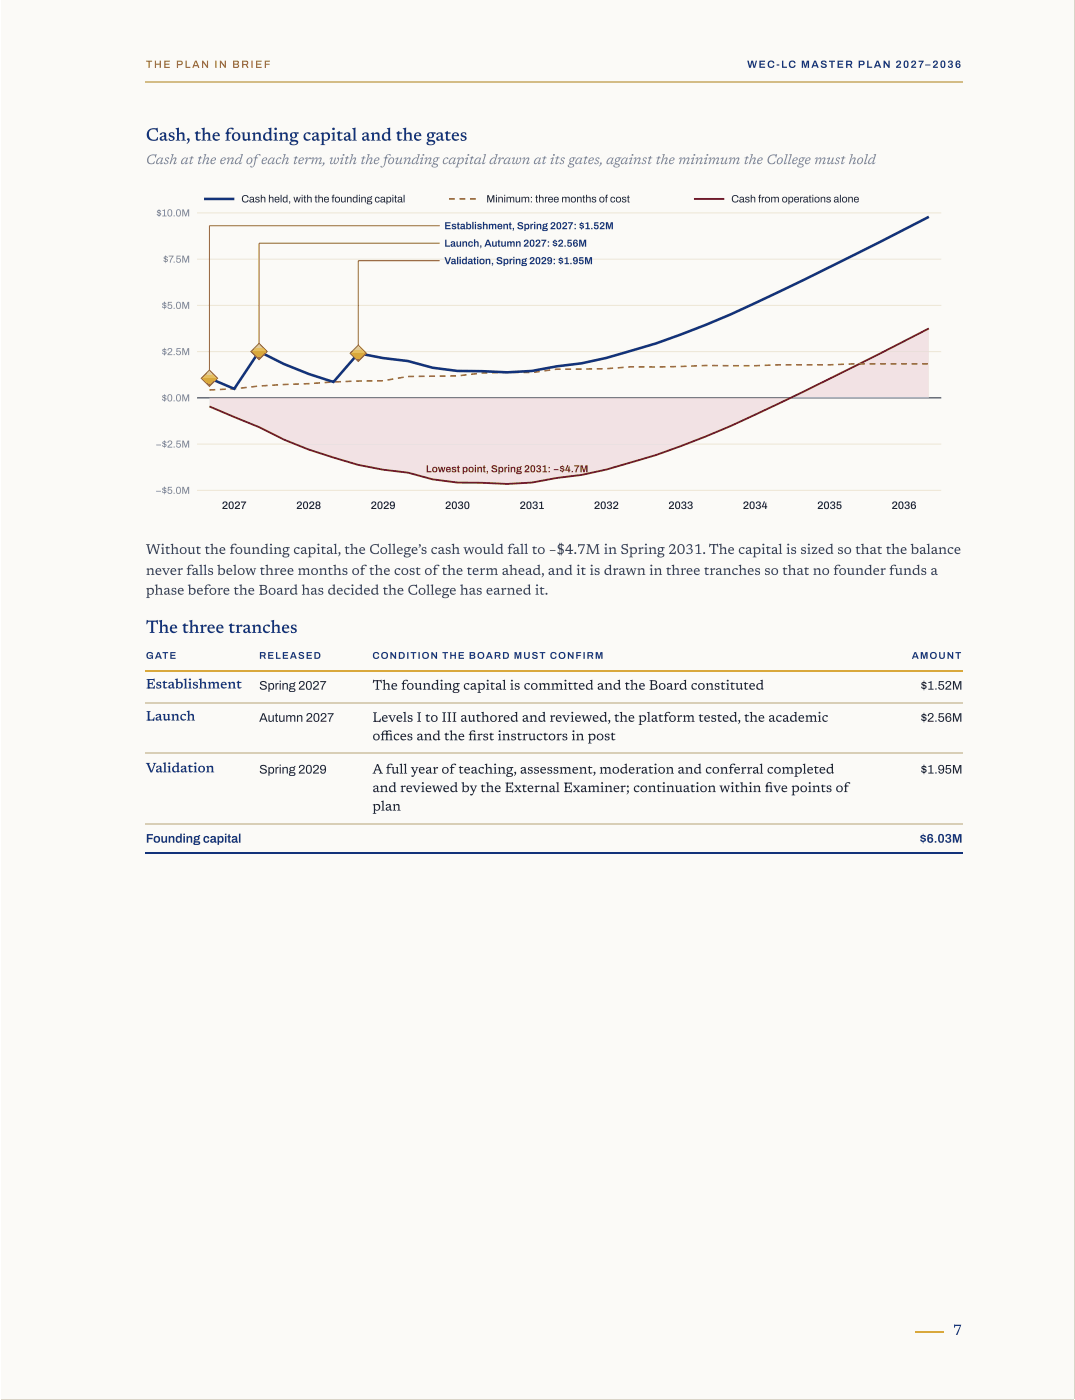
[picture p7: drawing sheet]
<svg xmlns="http://www.w3.org/2000/svg" width="230mm" height="300mm" viewBox="0 0 230 300" stroke-linecap="round" stroke-linejoin="round" font-family="sans-serif">
<defs><g id="words">
<g font-size="3.9" fill="#12327a">
<text x="31.3" y="30.2">Cash, the founding capital and the gates</text>
<text x="31.3" y="135.7">The three tranches</text>
</g>
<text font-size="3.2" fill="#12327a" x="204.2" y="286.3">7</text>
<text font-size="3" fill="#7c8496" x="31.3" y="35.2">Cash at the end ofeach term,with the foundingcapital drawn at its gates,against the minimum the College must hold</text>
<g font-size="3" fill="#39435a">
<text x="31.3" y="118.8">Without the founding capital, the College’s cash would fall to −$4.7M in Spring 2031. The capital is sized so that the balance</text>
<text x="31.3" y="123.3">never falls below three months ofthe cost ofthe term ahead, and it is drawn in three tranches so that no founder funds a</text>
<text x="31.3" y="127.5">phase before the Board has decided the College has earned it.</text>
</g>
<g font-size="2.9" fill="#12327a">
<text x="31.3" y="147.6">Establishment</text>
<text x="31.3" y="154.5">Launch</text>
<text x="31.3" y="165.6">Validation</text>
</g>
<g font-size="2.9" fill="#1e2430">
<text x="79.8" y="147.9">The founding capital is committed and the Board constituted</text>
<text x="79.8" y="154.8">Levels I to III authored and reviewed, the platform tested, the academic</text>
<text x="79.8" y="158.7">ofces and the frst instructors in post</text>
<text x="81.5" y="158.7">f</text>
<text x="81.5" y="158.7">i</text>
<text x="100.4" y="158.7">i</text>
<text x="79.8" y="165.9">A full year ofteaching, assessment, moderation and conferral completed</text>
<text x="79.8" y="169.9">and reviewed by the External Examiner; continuation within fve points of</text>
<text x="79.8" y="173.8">plan</text>
<text x="163.9" y="169.9">i</text>
</g>
<g font-size="2.7" fill="#1e2430">
<text x="55.5" y="147.9">Spring 2027</text>
<text x="197.3" y="147.9">$1.52M</text>
<text x="55.5" y="154.8">Autumn 2027</text>
<text x="197.3" y="154.8">$2.56M</text>
<text x="55.5" y="165.9">Spring 2029</text>
<text x="197.3" y="165.9">$1.95M</text>
</g>
<g font-size="2.7" fill="#12327a">
<text x="31.3" y="180.7">Founding capital</text>
<text x="197.1" y="180.7">$6.03M</text>
</g>
<text font-size="2.3" fill="#96671a" x="31.3" y="14.6">THE PLAN IN BRIEF</text>
<text font-size="2.3" fill="#12327a" x="160.1" y="14.6">WEC-LC MASTER PLAN 2027– 2036</text>
<g font-size="2.3" fill="#1e2430">
<text x="51.7" y="43.4">Cash held, with the founding capital</text>
<text x="104.2" y="43.4">Minimum: three months of cost</text>
<text x="156.7" y="43.4">Cash from operations alone</text>
<text x="47.5" y="109.2">2027</text>
<text x="63.5" y="109.2">2028</text>
<text x="79.4" y="109.2">2029</text>
<text x="95.4" y="109.2">2030</text>
<text x="111.4" y="109.2">2031</text>
<text x="127.3" y="109.2">2032</text>
<text x="143.2" y="109.2">2033</text>
<text x="159.2" y="109.2">2034</text>
<text x="175.1" y="109.2">2035</text>
<text x="191.1" y="109.2">2036</text>
</g>
<g font-size="2.2" fill="#7c8496">
<text x="33.5" y="46.4">$10.0M</text>
<text x="35" y="56.3">$7.5M</text>
<text x="34.7" y="66.2">$5.0M</text>
<text x="34.7" y="76.2">$2.5M</text>
<text x="34.7" y="86.1">$0.0M</text>
<text x="33.3" y="96">−$2.5M</text>
<text x="33.3" y="105.9">−$5.0M</text>
</g>
<g font-size="2.2" fill="#12327a">
<text x="95.2" y="49.2">Establishment, Spring 2027: $1.52M</text>
<text x="95.2" y="52.9">Launch, Autumn 2027: $2.56M</text>
<text x="95.2" y="56.7">Validation, Spring 2029: $1.95M</text>
</g>
<text font-size="2.2" fill="#6e1a2b" x="91.3" y="101.3">Lowest point, Spring 2031: −$4.7M</text>
<g font-size="2.1" fill="#12327a">
<text x="31.3" y="141.3">GATE</text>
<text x="55.5" y="141.3">RELEASED</text>
<text x="79.8" y="141.3">CONDITION THE BOARD MUST CONFIRM</text>
<text x="195.4" y="141.3">AMOUNT</text>
</g>
</g></defs>
<g fill="#d9d4c8">
<path d="M.3 0h229.9v300h-229.9z"/>
<path d="M.3 0h230v300h-230z"/>
</g>
<path d="M.3 0h229.9v300h-229.9z" fill="#fbfaf7"/>
<path d="M31.2 17.6h175.2" fill="none" stroke="#d3bc86" stroke-width=".26"/>
<path d="M31.2 143.8h175.2" fill="none" stroke="#d9a83c" stroke-width=".26"/>
<path d="M31.2 150.7h175.2M31.2 161.5h175.2M31.2 176.6h175.2" fill="none" stroke="#d8ceb6" stroke-width=".26"/>
<path d="M31.2 183h175.2" fill="none" stroke="#12327a" stroke-width=".26"/>
<path d="M42.2 55.6h159.5M42.2 45.7h159.5M42.2 75.4h159.5M42.2 65.5h159.5M42.2 95.2h159.5M42.2 105.2h159.5" fill="none" stroke="#ede6d5" stroke-width=".21"/>
<path d="M42.2 85.3h159.5" fill="none" stroke="#1e2430" stroke-width=".21"/>
<path d="M44.9 85.3h154.2v-14.9a1048.5 1048.5 0 0 1-42.6 21 153.5 153.5 0 0 1-31.9 10.5l-5.3 .6-5.3 1-5.3 .3-10.7-.3-5.3-.7-5.3-1.4-5.3-.7-5.3-1a91.9 91.9 0 0 1-21.3-8.1l-10.6-4.4z" fill="#efd9dd"/>
<path d="M199.1 70.4a1048.5 1048.5 0 0 1-42.6 21 153.5 153.5 0 0 1-31.9 10.5l-5.3 .6-5.3 1-5.3 .3-10.7-.3-5.3-.7-5.3-1.4-5.3-.7-5.3-1a91.9 91.9 0 0 1-21.3-8.1l-10.6-4.4" fill="none" stroke="#6e1a2b" stroke-width=".4"/>
<path d="M44.9 83.5l1.2-.1v.3l-1.2 .1zM47.1 83.4l1.3-.1v.3l-1.3 .1zM49.4 83.3l.8-.1v.2v-.2h.4v.3l-1.2 .1zM51.6 83.1l1.2-.2 .1 .3-1.3 .2zM53.8 82.8l1.3-.1v.3l-1.2 .1zM56.1 82.6l1.2-.1v.3l-1.2 .1zM58.3 82.4h1.3v.3l-1.3 .1zM60.6 82.3h1.2v.3h-1v-.1v.1h-.2zM62.8 82.2h1.3v.3l-1.3 .1zM65.1 82.1h1v.2v-.2h.2v.3l-1.2 .1zM67.3 82l1.3-.1v.4l-1.3 .1zM69.6 81.9l1.2-.1v.3l-1.2 .1zM71.8 81.7h1.3v.3l-1.3 .1zM74.1 81.7l1.2-.1v.3l-1.2 .1zM76.3 81.6l1.3-.1v.4h-.8v-.2v.2h-.5zM78.6 81.5h1.2v.3l-1.2 .1zM80.8 81.5h1.3v.3h-1.3zM83 81.3l1.3-.2v.3l-1.2 .3zM85.2 80.9l1.3-.2v.4l-1.2 .2zM87.5 80.6h1.2v.3h-1.2zM89.7 80.5h1.3v.4h-1.3zM92 80.5h1.2v.3h-1.2zM94.2 80.5h1.3v.3h-1.3zM96.5 80.5h1.2v.3h-1.2zM98.7 80.4l1.2-.2 .1 .3-1.3 .2zM100.9 80.1l1.3-.1v.3l-1.2 .1zM103.2 79.8h1.2v.3h-1v-.1v.1l-.2 .1zM105.4 79.8l1.3-.1v.4h-1.3zM107.7 79.7h1.2v.3h-.2v-.2v.2h-1zM109.9 79.7h1.3v.3h-1.3zM112.2 79.7h1.2v.3h-1.2zM114.4 79.7l1.3-.2v.3l-1.2 .2zM116.6 79.4l1.3-.2v.3l-1.2 .2zM118.9 79.1l1.2-.1v.3h-.8v-.1v.1l-.4 .1zM121.1 79h1.3v.3h-1.3zM123.4 79h1.2v.3h-1.2zM125.6 79h1.3v.3h-1.3zM127.9 78.9h1.2v.3l-1.2 .1zM130.1 78.9l1.3-.1v.3l-1.2 .1zM132.4 78.7l1.2-.1v.3l-1.2 .1zM134.6 78.5h1.3v.3h-.6v-.1v.1l-.7 .1zM136.9 78.5h1.2v.3h-1.2zM139.1 78.5h1.3v.4h-1.3zM141.4 78.5h1.2v.3l-1.2 .1zM143.6 78.5h1.3v.3h-1.3zM145.9 78.4h1.2v.3l-1.2 .1zM148.1 78.3h1.3v.3l-1.3 .1zM150.4 78.3l1.2-.1v.3h-.4v-.1v.1l-.8 .1zM152.6 78.2h1.3v.4h-1.3zM154.9 78.3h1.2v.3h-1.2zM157.1 78.3h1.3v.3h-1.3zM159.4 78.3h1.2v.3h-1.2zM161.6 78.3h.2v.1v-.1l1.1-.1v.4h-1.3zM163.9 78.2l1.2-.1v.4h-1.2zM166.1 78.1h1.3v.3h-.2v-.2v.2h-1.1zM168.4 78.1h1.2v.3h-1.2zM170.6 78.1h1.3v.3h-1.3zM172.9 78.1h1.2v.3h-1.2zM175.1 78.1h1.3v.3h-1.3zM177.4 78.1h.4v.1v-.1l.8-.1v.4h-1.2zM179.6 78l1.3-.1v.4h-1.3zM181.9 77.9h1.2v.3h-1.2zM184.1 77.9h1.3v.3h-1.3zM186.4 77.9h1.2v.3h-1.2zM188.6 77.9h1.3v.3h-1.3zM190.9 77.9h1.2v.3h-1.2zM193.1 77.9h1.3v.3h-1.3zM195.4 77.9h1.2v.3h-1.2zM197.6 77.9h1.3v.3h-1.3z" fill="#96671a"/>
<path d="M199.1 46.5a1048.5 1048.5 0 0 1-42.6 20.9 153.5 153.5 0 0 1-31.9 10.5l-5.3 .7-5.3 .9-5.3 .3-10.7-.3-5.3-.6-5.3-1.5-5.3-.6-5.3-1-5.3 6.1-5.4-1.7-5.3-2.1-5.3-2.7-5.3 8-5.3-2.3" fill="none" stroke="#12327a" stroke-width=".55"/>
<path d="M94.2 48.4h-49.3v31" fill="none" stroke="#96671a" stroke-width=".21"/>
<path d="M44.9 79.4l1.7 1.7-1.7 1.8-1.8-1.8z" fill="#fff"/>
<path d="M94.2 52.2h-38.7v21.4M44.9 79.4l1.7 1.7-1.7 1.8-1.8-1.8z" fill="none" stroke="#96671a" stroke-width=".21"/>
<path d="M55.5 73.6l1.8 1.8-1.8 1.7-1.7-1.7z" fill="#fff"/>
<path d="M94.2 55.9h-17.4v18.1M55.5 73.6l1.8 1.8-1.8 1.7-1.7-1.7z" fill="none" stroke="#96671a" stroke-width=".21"/>
<path d="M76.8 74l1.7 1.8-1.7 1.7-1.8-1.7z" fill="#fff"/>
<path d="M76.8 74l1.7 1.8-1.7 1.7-1.8-1.7z" fill="none" stroke="#96671a" stroke-width=".21"/>
<path d="M43.7 42.7h6.5" fill="none" stroke="#12327a" stroke-width=".55"/>
<path d="M96.2 42.5h1.3v.3h-1.3zM98.5 42.5h1.2v.3h-1.2zM100.7 42.5h1.3v.3h-1.3z" fill="#96671a"/>
<path d="M148.7 42.7h6.5" fill="none" stroke="#6e1a2b" stroke-width=".4"/>
<path d="M196.1 285.6h6" fill="none" stroke="#d9a83c" stroke-width=".26"/>
<use href="#words"/>
</svg>
